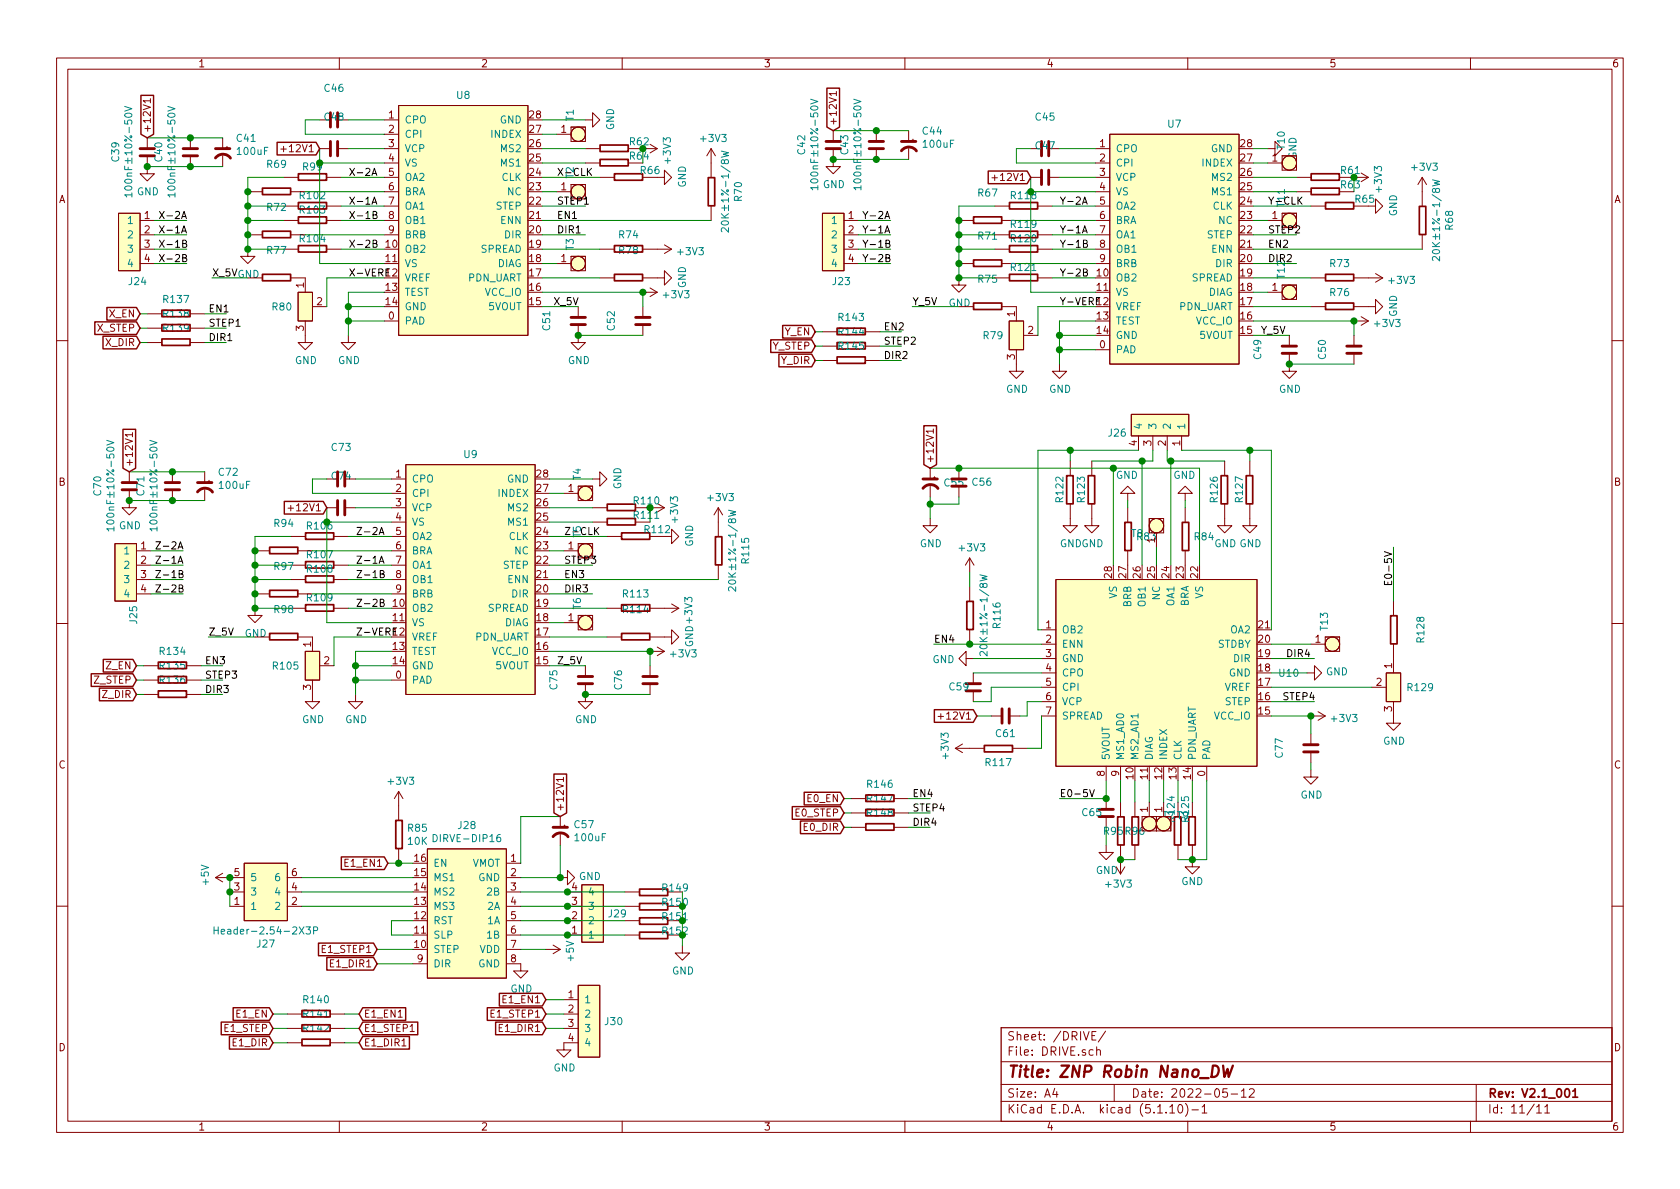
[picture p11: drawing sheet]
<svg xmlns="http://www.w3.org/2000/svg" width="297mm" height="210mm" viewBox="0 0 297 210" stroke-linecap="round" stroke-linejoin="round" font-family="sans-serif">
<defs><g id="words">
<text font-size="2.8" fill="#840000" x="178" y="190.5">Title: ZNP Robin Nano_DW</text>
<g font-size="2.1" fill="#840000">
<text x="178" y="184">Sheet: /DRIVE/</text>
<text x="178" y="186.7">File: DRIVE.sch</text>
<text x="178" y="196.9">KiCad E.D.A. kicad (5.1.10)-1</text>
<text x="178" y="194.1">Size: A4</text>
<text x="200" y="194.1">Date: 2022-05-12</text>
<text x="263" y="194.1">Rev: V2.1_001</text>
<text x="263" y="196.9">Id: 11/11</text>
</g>
<g font-size="1.8" fill="#840000">
<text x="35" y="11.9">1</text>
<text x="85" y="11.9">2</text>
<text x="135" y="11.9">3</text>
<text x="185" y="11.9">4</text>
<text x="235" y="11.9">5</text>
<text x="285" y="11.9">6</text>
<text x="26.7" y="23.6" transform="rotate(-90 26.7 23.6)">+12V1</text>
<text x="68.7" y="20.9">1</text>
<text x="68.7" y="23.5">2</text>
<text x="93.6" y="23.5">27</text>
<text x="93.6" y="20.9">28</text>
<text x="99.2" y="23.5">1</text>
<text x="148" y="22.3" transform="rotate(-90 148 22.3)">+12V1</text>
<text x="50.6" y="26.9">+12V1</text>
<text x="68.7" y="26">3</text>
<text x="68.7" y="28.6">4</text>
<text x="93.6" y="28.6">25</text>
<text x="93.6" y="26">26</text>
<text x="194.5" y="26">1</text>
<text x="194.5" y="28.6">2</text>
<text x="219.4" y="28.6">27</text>
<text x="219.4" y="26">28</text>
<text x="224.9" y="28.6">1</text>
<text x="10.4" y="35.9">A</text>
<text x="68.7" y="31.1">5</text>
<text x="68.7" y="33.6">6</text>
<text x="93.6" y="33.6">23</text>
<text x="93.6" y="31.1">24</text>
<text x="99.2" y="33.6">1</text>
<text x="176.3" y="32">+12V1</text>
<text x="194.5" y="31.1">3</text>
<text x="194.5" y="33.6">4</text>
<text x="219.4" y="33.6">25</text>
<text x="219.4" y="31.1">26</text>
<text x="285.4" y="35.9">A</text>
<text x="25.6" y="38.7">1</text>
<text x="25.6" y="41.3">2</text>
<text x="68.7" y="36.2">7</text>
<text x="68.7" y="38.7">8</text>
<text x="68.7" y="41.3">9</text>
<text x="93.6" y="41.3">20</text>
<text x="93.6" y="38.7">21</text>
<text x="93.6" y="36.2">22</text>
<text x="150" y="38.7">1</text>
<text x="150" y="41.3">2</text>
<text x="194.5" y="36.2">5</text>
<text x="194.5" y="38.7">6</text>
<text x="194.5" y="41.3">7</text>
<text x="219.4" y="41.3">22</text>
<text x="219.4" y="38.7">23</text>
<text x="219.4" y="36.2">24</text>
<text x="224.9" y="38.7">1</text>
<text x="25.6" y="43.8">3</text>
<text x="25.6" y="46.3">4</text>
<text x="68.2" y="43.8">10</text>
<text x="68.2" y="46.3">11</text>
<text x="93.6" y="46.3">18</text>
<text x="93.6" y="43.8">19</text>
<text x="99.2" y="46.3">1</text>
<text x="150" y="43.8">3</text>
<text x="150" y="46.3">4</text>
<text x="194.5" y="43.8">8</text>
<text x="194.5" y="46.3">9</text>
<text x="219.4" y="46.3">20</text>
<text x="219.4" y="43.8">21</text>
<text x="53.7" y="50.9" transform="rotate(-90 53.7 50.9)">1</text>
<text x="56" y="54">2</text>
<text x="68.2" y="51.4">13</text>
<text x="68.2" y="54">14</text>
<text x="93.6" y="54">15</text>
<text x="93.6" y="51.4">16</text>
<text x="93.6" y="48.9">17</text>
<text x="194" y="48.9">10</text>
<text x="194" y="51.4">11</text>
<text x="219.4" y="54">17</text>
<text x="219.4" y="51.4">18</text>
<text x="219.4" y="48.9">19</text>
<text x="224.9" y="51.4">1</text>
<text x="17.2" y="58.7">X_STEP</text>
<text x="19.4" y="56.1">X_EN</text>
<text x="53.7" y="58.5" transform="rotate(-90 53.7 58.5)">3</text>
<text x="68.7" y="56.5">0</text>
<text x="138.7" y="59.3">Y_EN</text>
<text x="167.7" y="54.2">GND</text>
<text x="179.5" y="56" transform="rotate(-90 179.5 56)">1</text>
<text x="181.8" y="59">2</text>
<text x="194" y="56.5">13</text>
<text x="194" y="59">14</text>
<text x="219.4" y="59">15</text>
<text x="219.4" y="56.5">16</text>
<text x="18.8" y="61.2">X_DIR</text>
<text x="136.6" y="61.8">Y_STEP</text>
<text x="138.2" y="64.4">Y_DIR</text>
<text x="179.5" y="63.6" transform="rotate(-90 179.5 63.6)">3</text>
<text x="194.5" y="61.6">0</text>
<text x="23.5" y="82.6" transform="rotate(-90 23.5 82.6)">+12V1</text>
<text x="165.1" y="82" transform="rotate(-90 165.1 82)">+12V1</text>
<text x="201" y="78.8" transform="rotate(-90 201 78.8)">4</text>
<text x="203.6" y="78.8" transform="rotate(-90 203.6 78.8)">3</text>
<text x="206.1" y="78.8" transform="rotate(-90 206.1 78.8)">2</text>
<text x="208.7" y="78.8" transform="rotate(-90 208.7 78.8)">1</text>
<text x="10.4" y="85.9">B</text>
<text x="70" y="84.4">1</text>
<text x="70" y="87">2</text>
<text x="70" y="89.5">3</text>
<text x="94.9" y="89.5">26</text>
<text x="94.9" y="87">27</text>
<text x="94.9" y="84.4">28</text>
<text x="100.5" y="87">1</text>
<text x="167" y="86">C55</text>
<text x="285.4" y="85.9">B</text>
<text x="51.8" y="90.4">+12V1</text>
<text x="70" y="92.1">4</text>
<text x="70" y="94.6">5</text>
<text x="94.9" y="94.6">24</text>
<text x="94.9" y="92.1">25</text>
<text x="204.2" y="96" transform="rotate(-90 204.2 96)">1</text>
<text x="24.9" y="97.1">1</text>
<text x="24.9" y="99.7">2</text>
<text x="70" y="97.1">6</text>
<text x="70" y="99.7">7</text>
<text x="94.9" y="99.7">22</text>
<text x="94.9" y="97.1">23</text>
<text x="100.5" y="97.1">1</text>
<text x="24.9" y="102.2">3</text>
<text x="24.9" y="104.8">4</text>
<text x="69.5" y="107.3">10</text>
<text x="70" y="102.2">8</text>
<text x="70" y="104.8">9</text>
<text x="94.9" y="107.3">19</text>
<text x="94.9" y="104.8">20</text>
<text x="94.9" y="102.2">21</text>
<text x="196.6" y="102.2" transform="rotate(-90 196.6 102.2)">28</text>
<text x="199.1" y="102.2" transform="rotate(-90 199.1 102.2)">27</text>
<text x="201.7" y="102.2" transform="rotate(-90 201.7 102.2)">26</text>
<text x="204.2" y="102.2" transform="rotate(-90 204.2 102.2)">25</text>
<text x="206.8" y="102.2" transform="rotate(-90 206.8 102.2)">24</text>
<text x="209.3" y="102.2" transform="rotate(-90 209.3 102.2)">23</text>
<text x="211.8" y="102.2" transform="rotate(-90 211.8 102.2)">22</text>
<text x="43.3" y="112.6">GND</text>
<text x="69.5" y="109.8">11</text>
<text x="94.9" y="112.4">17</text>
<text x="94.9" y="109.8">18</text>
<text x="100.5" y="109.8">1</text>
<text x="184.9" y="111.1">1</text>
<text x="184.9" y="113.7">2</text>
<text x="222.6" y="113.7">20</text>
<text x="222.6" y="111.1">21</text>
<text x="232.6" y="113.7">1</text>
<text x="18.8" y="118.4">Z_EN</text>
<text x="55" y="114.4" transform="rotate(-90 55 114.4)">1</text>
<text x="57.3" y="117.5">2</text>
<text x="69.5" y="114.9">13</text>
<text x="69.5" y="117.5">14</text>
<text x="94.9" y="117.5">15</text>
<text x="94.9" y="114.9">16</text>
<text x="184.9" y="116.2">3</text>
<text x="184.9" y="118.7">4</text>
<text x="222.6" y="118.7">18</text>
<text x="222.6" y="116.2">19</text>
<text x="246.1" y="118.2" transform="rotate(-90 246.1 118.2)">1</text>
<text x="16.7" y="120.9">Z_STEP</text>
<text x="18.2" y="123.4">Z_DIR</text>
<text x="55" y="122" transform="rotate(-90 55 122)">3</text>
<text x="70" y="120">0</text>
<text x="184.9" y="121.3">5</text>
<text x="184.9" y="123.8">6</text>
<text x="222.6" y="123.8">16</text>
<text x="222.6" y="121.3">17</text>
<text x="243.4" y="121.3">2</text>
<text x="246.1" y="125.8" transform="rotate(-90 246.1 125.8)">3</text>
<text x="166.8" y="127.2">+12V1</text>
<text x="184.9" y="126.4">7</text>
<text x="222.6" y="126.4">15</text>
<text x="10.4" y="135.9">C</text>
<text x="195.3" y="137.3" transform="rotate(-90 195.3 137.3)">8</text>
<text x="197.9" y="137.3" transform="rotate(-90 197.9 137.3)">9</text>
<text x="200.4" y="137.7" transform="rotate(-90 200.4 137.7)">10</text>
<text x="202.9" y="137.7" transform="rotate(-90 202.9 137.7)">11</text>
<text x="205.5" y="137.7" transform="rotate(-90 205.5 137.7)">12</text>
<text x="208" y="137.7" transform="rotate(-90 208 137.7)">13</text>
<text x="210.6" y="137.7" transform="rotate(-90 210.6 137.7)">14</text>
<text x="213.1" y="137.3" transform="rotate(-90 213.1 137.3)">0</text>
<text x="285.4" y="135.9">C</text>
<text x="99.7" y="143.6" transform="rotate(-90 99.7 143.6)">+12V1</text>
<text x="142.8" y="141.9">E0_EN</text>
<text x="202.9" y="143.6" transform="rotate(-90 202.9 143.6)">1</text>
<text x="205.5" y="143.6" transform="rotate(-90 205.5 143.6)">1</text>
<text x="140.7" y="144.4">E0_STEP</text>
<text x="142.2" y="146.9">E0_DIR</text>
<text x="41.4" y="154.9">5</text>
<text x="51.6" y="154.9">6</text>
<text x="61.2" y="153.3">E1_EN1</text>
<text x="73.3" y="154.9">15</text>
<text x="73.3" y="152.4">16</text>
<text x="90.3" y="152.4">1</text>
<text x="90.3" y="154.9">2</text>
<text x="193.8" y="154.6">GND</text>
<text x="41.4" y="160">1</text>
<text x="41.4" y="157.5">3</text>
<text x="51.6" y="160">2</text>
<text x="51.6" y="157.5">4</text>
<text x="73.3" y="160">13</text>
<text x="73.3" y="157.5">14</text>
<text x="90.3" y="157.5">3</text>
<text x="90.3" y="160">4</text>
<text x="101.1" y="160">3</text>
<text x="101.1" y="157.5">4</text>
<text x="73.3" y="167.6">10</text>
<text x="73.3" y="165.1">11</text>
<text x="73.3" y="162.6">12</text>
<text x="90.3" y="162.6">5</text>
<text x="90.3" y="165.1">6</text>
<text x="90.3" y="167.6">7</text>
<text x="101.1" y="165.1">1</text>
<text x="101.1" y="162.6">2</text>
<text x="57.2" y="168.5">E1_STEP1</text>
<text x="58.7" y="171.1">E1_DIR1</text>
<text x="73.8" y="170.2">9</text>
<text x="90.3" y="170.2">8</text>
<text x="41.9" y="180">E1_EN</text>
<text x="64.3" y="180">E1_EN1</text>
<text x="87" y="180">E1_STEP1</text>
<text x="89.2" y="177.4">E1_EN1</text>
<text x="100.5" y="176.5">1</text>
<text x="100.5" y="179.1">2</text>
<text x="10.4" y="185.9">D</text>
<text x="39.7" y="182.5">E1_STEP</text>
<text x="41.3" y="185">E1_DIR</text>
<text x="64.3" y="182.5">E1_STEP1</text>
<text x="64.3" y="185">E1_DIR1</text>
<text x="88.5" y="182.5">E1_DIR1</text>
<text x="100.5" y="181.6">3</text>
<text x="100.5" y="184.1">4</text>
<text x="285.4" y="185.9">D</text>
<text x="35" y="199.9">1</text>
<text x="85" y="199.9">2</text>
<text x="135" y="199.9">3</text>
<text x="185" y="199.9">4</text>
<text x="235" y="199.9">5</text>
<text x="285" y="199.9">6</text>
</g>
<g font-size="1.8" fill="#008484">
<text x="57.4" y="16.3">C46</text>
<text x="80.8" y="17.5">U8</text>
<text x="57.4" y="21.3">C48</text>
<text x="71.5" y="21.8">CPO</text>
<text x="88.4" y="21.8">GND</text>
<text x="101.4" y="21.4" transform="rotate(-90 101.4 21.4)">T1</text>
<text x="108.6" y="23" transform="rotate(-90 108.6 23)">GND</text>
<text x="163.2" y="23.8">C44</text>
<text x="183.2" y="21.3">C45</text>
<text x="206.5" y="22.6">U7</text>
<text x="21.1" y="28.5" transform="rotate(-90 21.1 28.5)">C39</text>
<text x="28.7" y="28.5" transform="rotate(-90 28.7 28.5)">C40</text>
<text x="41.9" y="25.1">C41</text>
<text x="42.1" y="27.4">100uF</text>
<text x="47.3" y="29.7">R69</text>
<text x="71.5" y="24.4">CPI</text>
<text x="71.5" y="26.9">VCP</text>
<text x="71.5" y="29.5">VS</text>
<text x="86.9" y="24.4">INDEX</text>
<text x="88.7" y="29.5">MS1</text>
<text x="88.7" y="26.9">MS2</text>
<text x="111.4" y="28.2">R64</text>
<text x="111.4" y="25.7">R62</text>
<text x="118.6" y="28.7" transform="rotate(-90 118.6 28.7)">+3V3</text>
<text x="124" y="25.1">+3V3</text>
<text x="142.4" y="27.2" transform="rotate(-90 142.4 27.2)">C42</text>
<text x="150" y="27.2" transform="rotate(-90 150 27.2)">C43</text>
<text x="163.4" y="26.1">100uF</text>
<text x="183.2" y="26.4">C47</text>
<text x="197.2" y="26.9">CPO</text>
<text x="197.2" y="29.5">CPI</text>
<text x="212.6" y="29.5">INDEX</text>
<text x="214.1" y="26.9">GND</text>
<text x="227.2" y="26.3" transform="rotate(-90 227.2 26.3)">T10</text>
<text x="229.2" y="28.1" transform="rotate(-90 229.2 28.1)">GND</text>
<text x="23.4" y="33.6" transform="rotate(-90 23.4 33.6)">100nF±10%-50V</text>
<text x="24.2" y="34.5">GND</text>
<text x="31" y="33.6" transform="rotate(-90 31 33.6)">100nF±10%-50V</text>
<text x="53.1" y="35.2">R102</text>
<text x="71.5" y="32">OA2</text>
<text x="71.5" y="34.5">BRA</text>
<text x="88.7" y="32">CLK</text>
<text x="89.8" y="34.5">NC</text>
<text x="113.3" y="30.8">R66</text>
<text x="121.3" y="33.2" transform="rotate(-90 121.3 33.2)">GND</text>
<text x="131.2" y="35.5" transform="rotate(-90 131.2 35.5)">R70</text>
<text x="144.7" y="32.3" transform="rotate(-90 144.7 32.3)">100nF±10%-50V</text>
<text x="145.5" y="33.3">GND</text>
<text x="152.3" y="32.3" transform="rotate(-90 152.3 32.3)">100nF±10%-50V</text>
<text x="173" y="34.8">R67</text>
<text x="197.2" y="32">VCP</text>
<text x="197.2" y="34.5">VS</text>
<text x="214.4" y="34.5">MS1</text>
<text x="214.4" y="32">MS2</text>
<text x="237.1" y="33.3">R63</text>
<text x="237.1" y="30.8">R61</text>
<text x="239.7" y="35.9">R65</text>
<text x="244.3" y="33.8" transform="rotate(-90 244.3 33.8)">+3V3</text>
<text x="249.8" y="30.2">+3V3</text>
<text x="22.8" y="39.6">1</text>
<text x="47.3" y="37.3">R72</text>
<text x="53.1" y="37.8">R103</text>
<text x="71.5" y="37.1">OA1</text>
<text x="71.5" y="39.6">OB1</text>
<text x="87.7" y="37.1">STEP</text>
<text x="88.6" y="39.6">ENN</text>
<text x="128.9" y="39.7" transform="rotate(-90 128.9 39.7)">20K±1%-1/8W</text>
<text x="147.2" y="39.6">1</text>
<text x="178.9" y="40.3">R119</text>
<text x="197.2" y="37.1">OA2</text>
<text x="197.2" y="39.6">BRA</text>
<text x="214.4" y="37.1">CLK</text>
<text x="215.5" y="39.6">NC</text>
<text x="247" y="38.3" transform="rotate(-90 247 38.3)">GND</text>
<text x="256.9" y="40.6" transform="rotate(-90 256.9 40.6)">R68</text>
<text x="22.8" y="42.2">2</text>
<text x="22.8" y="44.7">3</text>
<text x="22.8" y="47.2">4</text>
<text x="47.3" y="44.9">R77</text>
<text x="53.1" y="42.8">R104</text>
<text x="71.5" y="44.7">OB2</text>
<text x="71.5" y="47.2">VS</text>
<text x="71.5" y="42.2">BRB</text>
<text x="85" y="44.7">SPREAD</text>
<text x="87.9" y="47.2">DIAG</text>
<text x="89.3" y="42.2">DIR</text>
<text x="101.4" y="44.2" transform="rotate(-90 101.4 44.2)">T3</text>
<text x="109.5" y="44.9">R78</text>
<text x="109.5" y="42.2">R74</text>
<text x="120" y="45.1">+3V3</text>
<text x="147.2" y="42.2">2</text>
<text x="147.2" y="44.7">3</text>
<text x="147.2" y="47.2">4</text>
<text x="173" y="42.4">R71</text>
<text x="178.9" y="47.9">R121</text>
<text x="178.9" y="42.8">R120</text>
<text x="197.2" y="42.2">OA1</text>
<text x="197.2" y="44.7">OB1</text>
<text x="197.2" y="47.2">BRB</text>
<text x="213.4" y="42.2">STEP</text>
<text x="214.3" y="44.7">ENN</text>
<text x="215" y="47.2">DIR</text>
<text x="235.2" y="47.2">R73</text>
<text x="254.6" y="44.7" transform="rotate(-90 254.6 44.7)">20K±1%-1/8W</text>
<text x="22.8" y="50.4">J24</text>
<text x="29" y="53.6">R137</text>
<text x="71.5" y="49.8">VREF</text>
<text x="71.5" y="52.3">TEST</text>
<text x="82.7" y="49.8">PDN_UART</text>
<text x="85.8" y="52.3">VCC_IO</text>
<text x="117.4" y="52.8">+3V3</text>
<text x="121.3" y="51" transform="rotate(-90 121.3 51)">GND</text>
<text x="147.3" y="50.4">J23</text>
<text x="173" y="50">R75</text>
<text x="197.2" y="49.8">OB2</text>
<text x="197.2" y="52.3">VS</text>
<text x="210.7" y="49.8">SPREAD</text>
<text x="213.6" y="52.3">DIAG</text>
<text x="235.2" y="52.4">R76</text>
<text x="245.7" y="50.2">+3V3</text>
<text x="29" y="58.7">R139</text>
<text x="29" y="56.1">R138</text>
<text x="48.2" y="54.9">R80</text>
<text x="71.5" y="57.4">PAD</text>
<text x="71.5" y="54.9">GND</text>
<text x="86.4" y="54.9">5VOUT</text>
<text x="97.3" y="58.4" transform="rotate(-90 97.3 58.4)">C51</text>
<text x="108.7" y="58.4" transform="rotate(-90 108.7 58.4)">C52</text>
<text x="148.4" y="59.3">R144</text>
<text x="148.4" y="56.8">R143</text>
<text x="173.9" y="60">R79</text>
<text x="197.2" y="54.9">VREF</text>
<text x="197.2" y="57.4">TEST</text>
<text x="197.2" y="59.9">GND</text>
<text x="208.4" y="54.9">PDN_UART</text>
<text x="211.5" y="57.4">VCC_IO</text>
<text x="212.2" y="59.9">5VOUT</text>
<text x="243.2" y="57.8">+3V3</text>
<text x="247" y="56.1" transform="rotate(-90 247 56.1)">GND</text>
<text x="52.1" y="64.4">GND</text>
<text x="59.8" y="64.4">GND</text>
<text x="100.4" y="64.4">GND</text>
<text x="148.4" y="61.8">R145</text>
<text x="197.2" y="62.5">PAD</text>
<text x="223" y="63.4" transform="rotate(-90 223 63.4)">C49</text>
<text x="234.4" y="63.4" transform="rotate(-90 234.4 63.4)">C50</text>
<text x="177.9" y="69.5">GND</text>
<text x="185.5" y="69.5">GND</text>
<text x="226.1" y="69.5">GND</text>
<text x="196.1" y="77.2">J26</text>
<text x="201.9" y="76.1" transform="rotate(-90 201.9 76.1)">4</text>
<text x="204.5" y="76.1" transform="rotate(-90 204.5 76.1)">3</text>
<text x="207" y="76.1" transform="rotate(-90 207 76.1)">2</text>
<text x="209.5" y="76.1" transform="rotate(-90 209.5 76.1)">1</text>
<text x="58.7" y="79.8">C73</text>
<text x="82.1" y="81">U9</text>
<text x="17.9" y="87.6" transform="rotate(-90 17.9 87.6)">C70</text>
<text x="25.5" y="87.6" transform="rotate(-90 25.5 87.6)">C71</text>
<text x="38.7" y="84.1">C72</text>
<text x="38.9" y="86.5">100uF</text>
<text x="58.7" y="84.8">C74</text>
<text x="72.8" y="85.3">CPO</text>
<text x="72.8" y="87.9">CPI</text>
<text x="88.2" y="87.9">INDEX</text>
<text x="89.7" y="85.3">GND</text>
<text x="102.7" y="84.9" transform="rotate(-90 102.7 84.9)">T4</text>
<text x="109.9" y="86.5" transform="rotate(-90 109.9 86.5)">GND</text>
<text x="112.2" y="89.2">R110</text>
<text x="125.3" y="88.6">+3V3</text>
<text x="172" y="85.9">C56</text>
<text x="188" y="88.7" transform="rotate(-90 188 88.7)">R122</text>
<text x="191.8" y="88.7" transform="rotate(-90 191.8 88.7)">R123</text>
<text x="197.3" y="84.7">GND</text>
<text x="207.5" y="84.7">GND</text>
<text x="215.3" y="88.7" transform="rotate(-90 215.3 88.7)">R126</text>
<text x="219.8" y="88.7" transform="rotate(-90 219.8 88.7)">R127</text>
<text x="20.2" y="92.7" transform="rotate(-90 20.2 92.7)">100nF±10%-50V</text>
<text x="21" y="93.6">GND</text>
<text x="27.8" y="92.7" transform="rotate(-90 27.8 92.7)">100nF±10%-50V</text>
<text x="48.5" y="93.2">R94</text>
<text x="72.8" y="90.4">VCP</text>
<text x="72.8" y="93">VS</text>
<text x="72.8" y="95.5">OA2</text>
<text x="90" y="95.5">CLK</text>
<text x="90" y="93">MS1</text>
<text x="90" y="90.4">MS2</text>
<text x="112.2" y="91.7">R111</text>
<text x="114.1" y="94.3">R112</text>
<text x="119.9" y="92.2" transform="rotate(-90 119.9 92.2)">+3V3</text>
<text x="200.1" y="95">T8</text>
<text x="201.1" y="95.5">R83</text>
<text x="211.3" y="95.5">R84</text>
<text x="22.1" y="98">1</text>
<text x="22.1" y="100.6">2</text>
<text x="48.5" y="100.8">R97</text>
<text x="54.4" y="98.7">R107</text>
<text x="54.4" y="101.3">R108</text>
<text x="72.8" y="98">BRA</text>
<text x="72.8" y="100.6">OA1</text>
<text x="89" y="100.6">STEP</text>
<text x="91" y="98">NC</text>
<text x="122.6" y="96.7" transform="rotate(-90 122.6 96.7)">GND</text>
<text x="132.5" y="99.5" transform="rotate(-90 132.5 99.5)">R115</text>
<text x="162.6" y="96.8">GND</text>
<text x="169.7" y="97.5">+3V3</text>
<text x="187.4" y="96.8">GNDGND</text>
<text x="214.7" y="96.8">GND GND</text>
<text x="22.1" y="103.1">3</text>
<text x="22.1" y="105.7">4</text>
<text x="54.4" y="106.3">R109</text>
<text x="72.8" y="103.1">OB1</text>
<text x="72.8" y="105.7">BRB</text>
<text x="89.9" y="103.1">ENN</text>
<text x="90.6" y="105.7">DIR</text>
<text x="102.7" y="107.7" transform="rotate(-90 102.7 107.7)">T6</text>
<text x="110.3" y="105.7">R113</text>
<text x="130.1" y="103.2" transform="rotate(-90 130.1 103.2)">20K±1%-1/8W</text>
<text x="197.5" y="105.9" transform="rotate(-90 197.5 105.9)">VS</text>
<text x="200" y="107.3" transform="rotate(-90 200 107.3)">BRB</text>
<text x="202.6" y="107.1" transform="rotate(-90 202.6 107.1)">OB1</text>
<text x="205.1" y="106.1" transform="rotate(-90 205.1 106.1)">NC</text>
<text x="207.6" y="107.1" transform="rotate(-90 207.6 107.1)">OA1</text>
<text x="210.2" y="107.3" transform="rotate(-90 210.2 107.3)">BRA</text>
<text x="212.7" y="105.9" transform="rotate(-90 212.7 105.9)">VS</text>
<text x="24.3" y="110.2" transform="rotate(-90 24.3 110.2)">J25</text>
<text x="48.5" y="108.4">R98</text>
<text x="72.8" y="108.2">OB2</text>
<text x="72.8" y="110.7">VS</text>
<text x="72.8" y="113.3">VREF</text>
<text x="84" y="113.3">PDN_UART</text>
<text x="86.2" y="108.2">SPREAD</text>
<text x="89.2" y="110.7">DIAG</text>
<text x="110.3" y="108.4">R114</text>
<text x="176.9" y="110.9" transform="rotate(-90 176.9 110.9)">R116</text>
<text x="187.7" y="112">OB2</text>
<text x="217.6" y="112">OA2</text>
<text x="234.8" y="111.4" transform="rotate(-90 234.8 111.4)">T13</text>
<text x="251.8" y="113.5" transform="rotate(-90 251.8 113.5)">R128</text>
<text x="28.4" y="118.4">R135</text>
<text x="28.4" y="115.8">R134</text>
<text x="48.4" y="118.4">R105</text>
<text x="72.8" y="115.8">TEST</text>
<text x="72.8" y="118.4">GND</text>
<text x="87" y="115.8">VCC_IO</text>
<text x="87.7" y="118.4">5VOUT</text>
<text x="118.7" y="116.3">+3V3</text>
<text x="122.6" y="114.5" transform="rotate(-90 122.6 114.5)">GND +3V3</text>
<text x="164.9" y="117.3">GND</text>
<text x="174.6" y="114.6" transform="rotate(-90 174.6 114.6)">20K±1%-1/8W</text>
<text x="187.7" y="114.5">ENN</text>
<text x="187.7" y="117.1">GND</text>
<text x="187.7" y="119.6">CPO</text>
<text x="215.2" y="114.5">STDBY</text>
<text x="217.3" y="119.6">GND</text>
<text x="218.2" y="117.1">DIR</text>
<text x="226.2" y="119.7">U10</text>
<text x="234.4" y="119.4">GND</text>
<text x="28.4" y="120.9">R136</text>
<text x="72.8" y="120.9">PAD</text>
<text x="98.6" y="121.9" transform="rotate(-90 98.6 121.9)">C75</text>
<text x="110" y="121.9" transform="rotate(-90 110 121.9)">C76</text>
<text x="167.9" y="122.1">C59</text>
<text x="187.7" y="122.2">CPI</text>
<text x="187.7" y="124.7">VCP</text>
<text x="216.5" y="122.2">VREF</text>
<text x="216.6" y="124.7">STEP</text>
<text x="249" y="122.2">R129</text>
<text x="53.4" y="127.9">GND</text>
<text x="61" y="127.9">GND</text>
<text x="101.7" y="127.9">GND</text>
<text x="176.1" y="130.3">C61</text>
<text x="187.7" y="127.2">SPREAD</text>
<text x="214.7" y="127.2">VCC_IO</text>
<text x="235.6" y="127.7">+3V3</text>
<text x="244.6" y="131.7">GND</text>
<text x="167.7" y="134" transform="rotate(-90 167.7 134)">+3V3</text>
<text x="174.4" y="135.5">R117</text>
<text x="196.2" y="134.5" transform="rotate(-90 196.2 134.5)">5VOUT</text>
<text x="198.8" y="134.5" transform="rotate(-90 198.8 134.5)">MS1_AD0</text>
<text x="201.3" y="134.5" transform="rotate(-90 201.3 134.5)">MS2_AD1</text>
<text x="203.8" y="134.5" transform="rotate(-90 203.8 134.5)">DIAG</text>
<text x="206.4" y="134.5" transform="rotate(-90 206.4 134.5)">INDEX</text>
<text x="208.9" y="134.5" transform="rotate(-90 208.9 134.5)">CLK</text>
<text x="211.5" y="134.5" transform="rotate(-90 211.5 134.5)">PDN_UART</text>
<text x="214" y="134.5" transform="rotate(-90 214 134.5)">PAD</text>
<text x="226.8" y="133.9" transform="rotate(-90 226.8 133.9)">C77</text>
<text x="68.8" y="138.8">+3V3</text>
<text x="153.5" y="141.9">R147</text>
<text x="153.5" y="139.3">R146</text>
<text x="229.9" y="141.2">GND</text>
<text x="72.2" y="147.1">R85</text>
<text x="72.2" y="149.4">10K</text>
<text x="77.1" y="148.9">DIRVE-DIP16</text>
<text x="81.1" y="146.6">J28</text>
<text x="101.6" y="146.5">C57</text>
<text x="101.8" y="148.8">100uF</text>
<text x="153.5" y="144.4">R148</text>
<text x="191.4" y="144.3">C65</text>
<text x="195.2" y="147.6">R95</text>
<text x="199" y="147.6">R96</text>
<text x="205.6" y="144.9">T7</text>
<text x="207.7" y="145.2" transform="rotate(-90 207.7 145.2)">R124</text>
<text x="208.1" y="144.9">T9</text>
<text x="210.2" y="145.2" transform="rotate(-90 210.2 145.2)">R125</text>
<text x="44.2" y="155.8">5</text>
<text x="48.8" y="155.8">6</text>
<text x="76.6" y="155.8">MS1</text>
<text x="76.6" y="153.3">EN</text>
<text x="83.4" y="153.3">VMOT</text>
<text x="84.6" y="155.8">GND</text>
<text x="102.4" y="155.6">GND</text>
<text x="36.9" y="156.4" transform="rotate(-90 36.9 156.4)">+5V</text>
<text x="44.2" y="160.9">1</text>
<text x="44.2" y="158.4">3</text>
<text x="48.8" y="160.9">2</text>
<text x="48.8" y="158.4">4</text>
<text x="76.6" y="160.9">MS3</text>
<text x="76.6" y="158.4">MS2</text>
<text x="86.3" y="158.4">2B</text>
<text x="86.3" y="160.9">2A</text>
<text x="103.9" y="160.9">3</text>
<text x="103.9" y="158.4">4</text>
<text x="117.2" y="157.7">R149</text>
<text x="195.7" y="157">+3V3</text>
<text x="208.9" y="156.5">GND</text>
<text x="39.5" y="165.2">Header-2.54-2X3P</text>
<text x="45.5" y="167.6">J27</text>
<text x="76.6" y="166">SLP</text>
<text x="76.6" y="163.4">RST</text>
<text x="86.3" y="163.4">1A</text>
<text x="86.3" y="166">1B</text>
<text x="103.9" y="166">1</text>
<text x="103.9" y="163.4">2</text>
<text x="107.7" y="162.2">J29</text>
<text x="76.6" y="168.5">STEP</text>
<text x="76.6" y="171.1">DIR</text>
<text x="84.6" y="171.1">GND</text>
<text x="84.8" y="168.5">VDD</text>
<text x="101.5" y="169.9" transform="rotate(-90 101.5 169.9)">+5V</text>
<text x="118.8" y="172.3">GND</text>
<text x="53.8" y="180">R141</text>
<text x="53.8" y="177.4">R140</text>
<text x="90.2" y="175.5">GND</text>
<text x="103.3" y="177.4">1</text>
<text x="103.3" y="180">2</text>
<text x="53.8" y="182.5">R142</text>
<text x="103.3" y="182.5">3</text>
<text x="103.3" y="185">4</text>
<text x="107" y="181.3">J30</text>
<text x="97.9" y="189.5">GND</text>
</g>
<g font-size="1.8" fill="#008400">
<text x="53.6" y="30.1">R99</text>
<text x="178.9" y="35.2">R118</text>
<text x="54.4" y="93.6">R106</text>
<text x="117.2" y="160.2">R150</text>
<text x="117.2" y="165.3">R152</text>
<text x="117.2" y="162.7">R151</text>
</g>
<g font-size="1.8">
<text x="61.6" y="31.1">X-2A</text>
<text x="98.4" y="31.1">X-CLK</text>
<text x="101.4" y="31.5" transform="rotate(-90 101.4 31.5)">T2</text>
<text x="27.9" y="41.3">X-1A</text>
<text x="27.9" y="38.7">X-2A</text>
<text x="61.6" y="36.2">X-1A</text>
<text x="61.6" y="38.7">X-1B</text>
<text x="98.4" y="41.3">DIR1</text>
<text x="98.4" y="38.7">EN1</text>
<text x="98.4" y="36.2">STEP1</text>
<text x="152.4" y="41.3">Y-1A</text>
<text x="152.4" y="38.7">Y-2A</text>
<text x="187.3" y="41.3">Y-1A</text>
<text x="187.3" y="36.2">Y-2A</text>
<text x="224.2" y="36.2">Y-CLK</text>
<text x="224.2" y="41.3">STEP2</text>
<text x="227.2" y="36.5" transform="rotate(-90 227.2 36.5)">T11</text>
<text x="27.9" y="46.3">X-2B</text>
<text x="27.9" y="43.8">X-1B</text>
<text x="61.6" y="43.8">X-2B</text>
<text x="152.4" y="46.3">Y-2B</text>
<text x="152.4" y="43.8">Y-1B</text>
<text x="187.3" y="43.8">Y-1B</text>
<text x="224.2" y="43.8">EN2</text>
<text x="224.2" y="46.3">DIR2</text>
<text x="37.5" y="48.9">X_5VGND</text>
<text x="61.6" y="48.9">X-VERF12</text>
<text x="97.8" y="54">X_5V</text>
<text x="161.3" y="54">Y_5V</text>
<text x="187.3" y="48.9">Y-2B</text>
<text x="187.3" y="54">Y-VERF12</text>
<text x="227.2" y="49.2" transform="rotate(-90 227.2 49.2)">T12</text>
<text x="36.8" y="57.8">STEP1</text>
<text x="36.8" y="55.2">EN1</text>
<text x="156.2" y="58.4">EN2</text>
<text x="222.9" y="59">Y_5V</text>
<text x="36.8" y="60.3">DIR1</text>
<text x="156.2" y="63.5">DIR2</text>
<text x="156.2" y="61">STEP2</text>
<text x="62.9" y="94.6">Z-2A</text>
<text x="99.7" y="94.6">Z-CLK</text>
<text x="102.7" y="95" transform="rotate(-90 102.7 95)">T5</text>
<text x="27.3" y="99.7">Z-1A</text>
<text x="27.3" y="97.1">Z-2A</text>
<text x="62.9" y="99.7">Z-1A</text>
<text x="99.7" y="99.7">STEP3</text>
<text x="27.3" y="104.8">Z-2B</text>
<text x="27.3" y="102.2">Z-1B</text>
<text x="62.9" y="107.3">Z-2B</text>
<text x="62.9" y="102.2">Z-1B</text>
<text x="99.7" y="104.8">DIR3</text>
<text x="99.7" y="102.2">EN3</text>
<text x="246.1" y="103.8" transform="rotate(-90 246.1 103.8)">E0-5V</text>
<text x="36.8" y="112.4">Z_5V</text>
<text x="62.9" y="112.4">Z-VERF12</text>
<text x="165.1" y="113.7">EN4</text>
<text x="36.2" y="117.5">EN3</text>
<text x="98.4" y="117.5">Z_5V</text>
<text x="227.3" y="116.2">DIR4</text>
<text x="36.2" y="122.5">DIR3</text>
<text x="36.2" y="120">STEP3</text>
<text x="226.7" y="123.8">STEP4</text>
<text x="161.3" y="141">EN4</text>
<text x="161.3" y="143.5">STEP4</text>
<text x="187.3" y="141">E0-5V</text>
<text x="161.3" y="146">DIR4</text>
</g>
<g font-size=".7" fill="#840000">
<text x="39.9" y="26.3">+</text>
<text x="161.2" y="25">+</text>
<text x="36.8" y="85.4">+</text>
<text x="165" y="84.7">+</text>
<text x="99.6" y="146.3">+</text>
</g>
</g></defs>
<g fill="none" stroke="#840000" stroke-width=".18">
<path d="M10 10.3h277v189.9h-277zM12 12.2h273v186.1h-273zM26.6 17.8h-1.3l.4 .4M26.6 17.4v.8M60 10.3v1.9M70.5 18.7h22.8v40.6h-22.8zM110 10.3v1.9M147.9 16.6h-1.3l.4 .3M147.9 16.2v.7M160 10.3v1.9M210 10.3v1.9M260 10.3v1.9"/>
<path d="M21 37.7h3.8v10.2h-3.8zM24.8 39h2.5M26 27.6v3.1h1.3l-1.3 1.3-1.2-1.3h1.2M26 24.4v1.9M33.7 24.4v1.9M33.7 27.6v1.9M39.4 24.4v1.9M39.4 27.6v1.9M43.8 33.9h2.6M49.7 26.4h.9M50.2 31.4h2.5M50.2 36.4h2.5"/>
<path d="M50.2 39h2.5M51.4 33.9h2.6M56.5 26.3h1.9M56.5 21.2h1.9M57.8 31.4h2.5M57.8 36.4h2.5M57.8 39h2.5M59.7 26.3h1.9M59.7 21.2h1.9M67.9 31.4h2.6M67.9 36.4h2.6M67.9 39h2.6"/>
<path d="M67.9 26.3h2.6M67.9 33.9h2.6M67.9 28.8h2.6M67.9 23.7h2.6M67.9 21.2h2.6M98.4 33.9h2.6M98.4 23.7h2.6M101 32.6h2.5zM101 32.6v2.6zM101 22.5h2.5zM101 22.5v2.5zM101 25h2.5z"/>
<path d="M103.5 32.6v2.6zM103.5 22.5v2.5zM103.5 21.2h1.3v-1.3l1.2 1.3-1.2 1.3v-1.3M103.5 26.3h2.5M103.5 28.8h2.5M106 31.4h2.6M113.7 26.3h2.5M114.9 25.5l1.3 .8M116.2 31.4h1.3v-1.3l1.2 1.3-1.2 1.2v-1.2M116.2 26.3l-1.3 .7M125.7 26.3v5.1M125.7 36.4v2.6"/>
<path d="M125.7 26.3l-.7 1.3M125.7 26.3l.8 1.3M145.4 37.7h3.8v10.2h-3.8zM147.3 26.3v3.2h1.3l-1.3 1.2-1.3-1.2h1.3M147.3 23.1v1.9M149.2 39h2.6M154.9 23.1v1.9M154.9 26.3v1.9M160.7 23.1v1.9M160.7 26.3v1.9M169.5 39h2.6M175.4 31.4h1"/>
<path d="M175.9 36.4h2.5M177.2 39h2.5M182.2 31.4h1.9M182.2 26.3h1.9M183.5 36.4h2.6M185.4 31.4h1.9M185.4 26.3h1.9M193.7 31.4h2.5M193.7 36.4h2.5M193.7 39h2.5M193.7 26.3h2.5M193.7 33.9h2.5"/>
<path d="M193.7 28.8h2.5M196.2 23.7h22.9v40.7h-22.9zM224.2 26.3h1.2v-1.3l1.3 1.3-1.3 1.3v-1.3M224.2 39h2.5M224.2 28.8h2.5M226.7 27.6h2.5zM226.7 27.6v2.5zM226.7 30.1h2.5zM226.7 37.7h2.5zM226.7 37.7v2.6zM229.2 27.6v2.5zM229.2 37.7v2.6z"/>
<path d="M229.2 31.4h2.6M229.2 33.9h2.6M231.8 36.4h2.5M239.4 31.4h2.5M240.7 30.6l1.2 .8M241.9 36.4h1.3v-1.2l1.3 1.2-1.3 1.3v-1.3M241.9 31.4l-1.2 .7M251.5 31.4v5M251.5 31.4l-.8 1.2M251.5 31.4l.7 1.2M24.8 44.1h2.5M24.8 46.6h2.5"/>
<path d="M24.8 41.5h2.5M26 58h2.6M26 55.5h2.6M33.7 58h2.5M33.7 55.5h2.5M43.8 44.1v1.2h1.3l-1.3 1.3-1.3-1.3h1.3M43.8 41.5h2.6M50.2 44.1h2.5M51.4 49.1h2.6v2.6M51.4 41.5h2.6M52.7 51.7h2.5v5.1h-2.5zM54 56.8v3.8h1.2l-1.2 1.2-1.3-1.2h1.3"/>
<path d="M55.2 54.2h2.6M57.8 44.1h2.5M61.6 59.3v1.3h1.3l-1.3 1.2-1.3-1.2h1.3M67.9 41.5h2.6M67.9 56.8h2.6M98.4 46.6h2.6M101 45.3h2.5zM101 45.3v2.6zM101 47.9h2.5zM102.2 57.4v3.2h1.3l-1.3 1.2-1.2-1.2h1.2M102.2 54.2v1.9M103.5 45.3v2.6z"/>
<path d="M106 49.1h2.6M106 44.1h2.6M113.7 49.1h3.8v-1.2l1.2 1.2-1.2 1.3v-1.3M113.7 44.1h5M113.7 51.7h2.5M113.7 54.2v1.9M113.7 57.4v1.9M114.9 50.9l1.3 .8M116.2 51.7l-1.3 .7M117.5 43.3l1.2 .8M118.7 44.1l-1.2 .7M145.4 58.7h2.6"/>
<path d="M149.2 44.1h2.6M149.2 46.6h2.6M149.2 41.5h2.6M153 58.7h2.6M169.5 49.1v1.3h1.3l-1.3 1.3-1.2-1.3h1.2M169.5 46.6h2.6M175.9 49.1h2.5M175.9 44.1h2.5M175.9 41.5h2.5M177.2 46.6h2.5M177.2 54.2h2.5v2.6M178.4 56.8h2.6v5h-2.6z"/>
<path d="M181 59.3h2.5M183.5 49.1h2.6M183.5 44.1h2.6M183.5 41.5h2.6M193.7 44.1h2.5M193.7 46.6h2.5M193.7 41.5h2.5M224.2 51.7h2.5M226.7 50.4h2.5zM226.7 50.4v2.6zM226.7 53h2.5zM228 59.3v1.9"/>
<path d="M229.2 50.4v2.6zM231.8 49.1h2.5M231.8 54.2h2.5M239.4 54.2h3.8v-1.2l1.3 1.2-1.3 1.3v-1.3M239.4 49.1h5.1M239.4 59.3v1.9M239.4 56.8h2.5M240.7 56l1.2 .8M241.9 56.8l-1.2 .7M243.2 48.4l1.3 .7M244.5 49.1l-1.3 .8M251.5 41.5v2.6"/>
<path d="M10 60.2h2M23.4 76.9h-1.3l.4 .3M23.4 76.5v.7M26 60.6h2.6M33.7 60.6h2.5M145.4 61.2h2.6M145.4 63.7h2.6M153 61.2h2.6M153 63.7h2.6M165 76.2h-1.2l.3 .4M165 75.9v.7M179.7 61.8v3.9h1.3l-1.3 1.2-1.3-1.2h1.3"/>
<path d="M187.3 64.4v1.3h1.3l-1.3 1.2-1.2-1.2h1.2M193.7 61.8h2.5M200 73.3h10.2v3.8h-10.2zM201.3 77.1v2.5M203.8 77.1v2.5M206.4 77.1v2.5M208.9 77.1v2.5M228 62.5v3.2h1.2l-1.2 1.2-1.3-1.2h1.3M239.4 62.5v1.9M285 60.2h2M20.3 96.1h3.8v10.2h-3.8zM22.9 86.6v3.2h1.2l-1.2 1.3-1.3-1.3h1.3"/>
<path d="M22.9 83.4v1.9M24.1 99.9h2.6M24.1 97.4h2.6M30.5 83.4v1.9M30.5 86.6v1.9M36.2 83.4v1.9M36.2 86.6v1.9M45.1 97.4h2.5M50.9 89.9h1M51.4 99.9h2.6M51.4 94.9h2.6M52.7 97.4h2.5"/>
<path d="M57.8 89.8h1.9M57.8 84.7h1.9M59.1 99.9h2.5M59.1 94.9h2.5M61 89.8h1.9M61 84.7h1.9M69.2 99.9h2.6M69.2 94.9h2.6M69.2 97.4h2.6M69.2 89.8h2.6M69.2 84.7h2.6M69.2 87.2h2.6"/>
<path d="M69.2 92.3h2.6M71.8 82.2h22.8v40.6h-22.8zM99.7 97.4h2.5M99.7 87.2h2.5M102.2 86h2.6zM102.2 86v2.5zM102.2 88.5h2.6zM102.2 96.1h2.6zM102.2 96.1v2.6zM104.8 86v2.5zM104.8 96.1v2.6zM104.8 84.7h1.2v-1.3l1.3 1.3-1.3 1.3v-1.3"/>
<path d="M104.8 89.8h2.5M104.8 92.3h2.5M107.3 94.9h2.6M114.9 89.8h2.6M116.2 89l1.3 .8M117.5 94.9h1.2v-1.3l1.3 1.3-1.3 1.2v-1.2M117.5 89.8l-1.3 .7M127 89.8l-.8 1.3M127 89.8v5.1M127 99.9v2.6M127 89.8l.8 1.3M164.5 91.7v1.3h1.2l-1.2 1.2-1.3-1.2h1.3"/>
<path d="M164.5 82.8v1.9M164.5 86v1.9M169.5 82.8v1.9M169.5 86v1.9M171.4 98.7v2.5M171.4 98.7l-.7 1.2M171.4 98.7l.8 1.2M189.2 89.1v3.9h1.3l-1.3 1.2-1.2-1.2h1.2M189.2 81.5v2.6M193 89.1v3.9h1.3l-1.3 1.2-1.2-1.2h1.2M193 81.5v2.6M199.4 87.2h1.3l-1.3-1.2-1.3 1.2h1.3v1.3"/>
<path d="M199.4 89.8v2.5M199.4 97.4v2.5M203.2 91.7v2.5zM203.2 94.2h2.5zM203.2 91.7h2.5zM204.5 94.2v2.6M205.7 91.7v2.5zM209.5 87.2h1.3l-1.3-1.2-1.2 1.2h1.2v1.3M209.5 89.8v2.5M209.5 97.4v2.5M216.5 89.1v3.9h1.3l-1.3 1.2-1.2-1.2h1.2M216.5 81.5v2.6"/>
<path d="M221 89.1v3.9h1.2l-1.2 1.2-1.3-1.2h1.3M221 81.5v2.6M10 110.3h2M24.1 102.5h2.6M24.1 105h2.6M25.4 117.7h2.5M33 117.7h2.6M45.1 107.6v1.2h1.3l-1.3 1.3-1.3-1.3h1.3M45.1 105h2.5M51.4 107.6h2.6M51.4 102.5h2.6M52.7 112.6h2.5v2.6"/>
<path d="M52.7 105h2.5M54 115.2h2.5v5.1h-2.5zM56.5 117.7h2.6M59.1 107.6h2.5M59.1 102.5h2.5M69.2 102.5h2.6M69.2 105h2.6M99.7 110.1h2.5M102.2 108.8h2.6zM102.2 108.8v2.6zM102.2 111.4h2.6zM103.5 117.7v1.9"/>
<path d="M104.8 108.8v2.6zM107.3 107.6h2.6M107.3 112.6h2.6M114.9 112.6h3.8v-1.2l1.3 1.2-1.3 1.3v-1.3M114.9 107.6h5.1M114.9 115.2h2.6M114.9 117.7v1.9M116.2 114.4l1.3 .8M117.5 115.2l-1.3 .7M118.7 106.8l1.3 .8M120 107.6l-1.3 .7M170.8 116.5v-1.3l-1.3 1.3 1.3 1.2v-1.2h1.3"/>
<path d="M171.4 103.8v2.5M171.4 111.4v2.5M172.1 119v1.9M184.1 111.4h2.6M184.1 113.9h2.6M184.1 116.5h2.6M184.1 119h2.6M186.7 102.5h35.5v33h-35.5zM231.1 119h1.3v-1.3l1.3 1.3-1.3 1.3v-1.3M231.8 113.9h2.5M234.3 112.6h2.6zM234.3 112.6v2.6z"/>
<path d="M234.3 115.2h2.6zM236.9 112.6v2.6zM245.1 119h2.5v5.1h-2.5zM246.4 106.3v2.5M246.4 113.9v5.1M285 110.3h2M25.4 120.3h2.5M25.4 122.8h2.5M33 120.3h2.6M33 122.8h2.6M55.2 120.3v3.8h1.3l-1.3 1.2-1.2-1.2h1.2M62.9 122.8v1.3h1.2l-1.2 1.2-1.3-1.2h1.3"/>
<path d="M69.2 120.3h2.6M70.5 139.9l-.8 1.3M70.5 139.9v5.1M70.5 139.9l.7 1.3M99.6 137.8h-1.3l.4 .4M99.6 137.5v.7M103.5 120.9v3.2h1.3l-1.3 1.2-1.3-1.2h1.3M114.9 120.9v1.9M165.9 126.7h.9M168.9 132.3l1.3 .8M168.9 132.3h5.1M170.2 131.6l-1.3 .7"/>
<path d="M172.1 122.2v1.9M175.3 126.6h1.9M178.4 126.6h1.9M179.1 132.3h2.5M184.1 121.5h2.6M184.1 126.6h2.6M184.1 124.1h2.6M195.6 135.5v2.5M198.1 135.5v2.5M213.4 135.5v2.5M231.8 136.1v1.3h1.2l-1.2 1.3-1.3-1.3h1.3M231.8 129.8v1.9"/>
<path d="M231.8 133v1.9M231.8 126.6h2.5M233 125.9l1.3 .7M234.3 126.6l-1.3 .8M242.6 121.5h2.5M246.4 124.1v3.8h1.2l-1.2 1.3-1.3-1.3h1.3M38.1 155.2l1.3 .8M38.1 155.2h5.1M39.4 154.4l-1.3 .8M40.6 157.7h2.6M43.2 152.6h7.6v10.2h-7.6zM50.8 155.2h2.5"/>
<path d="M50.8 157.7h2.5M70.5 150.1v2.5M75.6 150.1h13.9v22.9h-13.9zM89.5 155.2h2.6M89.5 157.7h2.6M89.5 152.6h2.6M99.1 155.2h1.2v-1.3l1.3 1.3-1.3 1.3v-1.3M99.1 144.4v1.9M99.1 147.6v1.9M100.3 157.7h2.6M102.9 156.5h3.8v10.1h-3.8zM110.5 157.7h2.5"/>
<path d="M150.5 146.3h2.5M150.5 143.8h2.5M150.5 141.2h2.5M158.1 146.3h2.6M158.1 143.8h2.6M158.1 141.2h2.6M195.6 149.5v1.2h1.2l-1.2 1.3-1.3-1.3h1.3M195.6 141.2v1.9M195.6 144.4v1.9M198.1 141.9v2.5M198.1 149.5v5.1l.8-1.3M200.7 141.9v2.5"/>
<path d="M200.7 149.5v2.5M201.9 144.4h2.6zM201.9 144.4v2.5zM201.9 146.9h2.6zM203.2 141.9v2.5M204.5 144.4v2.5zM204.5 144.4h2.5zM204.5 146.9h2.5zM205.7 141.9v2.5M207 144.4v2.5zM208.3 149.5v2.5M210.8 149.5v3.8h1.3l-1.3 1.3-1.3-1.3h1.3"/>
<path d="M10 160.2h2M40.6 160.3h2.6M50.8 179.3h2.5M50.8 160.3h2.5M58.4 179.3h2.6M73 170.4h2.6M89.5 170.4h2.6v1.3h1.2l-1.2 1.3-1.3-1.3h1.3M89.5 167.9h2.6M89.5 160.3h2.6M89.5 162.8h2.6M89.5 165.3h2.6M96.5 167.9h2.6"/>
<path d="M97.8 167.1l1.3 .8M99.1 167.9l-1.3 .8M99.7 176.8h2.5M99.7 179.3h2.5M100.3 160.3h2.6M100.3 162.8h2.6M100.3 165.3h2.6M102.2 174.2h3.8v12.7h-3.8zM110.5 160.3h2.5M110.5 162.8h2.5M110.5 165.3h2.5M120.6 167.3v1.2h1.3l-1.3 1.3-1.2-1.3h1.2"/>
<path d="M178.4 177.1h.5M179.1 176.4h-.7v1.5M179.2 173.5a.73 .73 0 0 0-.9 .5 .73 .73 0 0 0 .5 .9l.5-.1v-.5h-.3M179.7 177h.6v.9M179.9 173.4v.2M179.9 173.9v1M180.3 177.3l-.4 .1-.3 .2 .3 .3 .4-.1M180.4 173.9h.6M180.6 173.4v1.3l.4 .2M181.5 174.1l.1-.1a.37 .37 0 0 1 .5 .1v.8M181.5 173.4v1.5M181.7 177l-.4-.1-.3 .3 .1 .6h.6"/>
<path d="M182.3 177.4l.7-.1-.1-.3-.4-.1-.2 .2v.7h.6M182.9 173.9v.9l.4 .1 .2-.1M183.5 173.9v1M183.6 177.1l.8-.1v-.4l-.3-.2h-.5v1.5h.6l.2-.1 .1-.4-.1-.2-.3-.1M184.2 174l.4-.1 .3 .3-.1 .6h-.6M184.2 173.4v1.5M185.1 177.1l.2-.2 .5 .2v.7l-.2 .1-.5-.1zM186.5 177.1l.2-.2 .4 .2 .1 .5-.1 .2-.4 .1-.2-.1zM186.7 174.8v.1M186.7 174v.1M187.8 176.4v1.5M188.1 177.1l.6 .8"/>
<path d="M188.6 174.1v-.1a.37 .37 0 0 1 .6 .1v.8M188.6 173.4v1.5M188.7 176.4l-.9 .9M189.7 173.9h.6M189.9 173.4v1.3l.4 .2M190.5 177.8v.1M190.5 177v.1M190.6 173.9h.5M190.8 173.4v1.3l.3 .2M191.6 174l.4-.1 .3 .3v.6l-.3 .1-.4-.1M191.6 173.9v1.5M192.3 177.1l.1-.1a.37 .37 0 0 1 .6 .1v.8"/>
<path d="M192.3 176.4v1.5M193.5 174l-.4-.1-.2 .2 .1 .3 .5 .1v.3h-.6M193.5 176.9h.6M193.7 176.4v1.3l.4 .2M194.2 174.8v.1M194.2 174v.1M194.3 176.9h.6M194.6 176.4v1.3l.3 .2M195.4 177l.4-.1 .3 .3v.6l-.3 .1-.4-.1M195.4 176.9v1.5M196 173.3l-1.3 2M197.3 177l-.4-.1-.2 .2 .1 .3 .5 .1v.3h-.6"/>
<path d="M197.6 173.3l-1.3 2M198 177.8v.1M198 177v.1M198.7 173.9l-.1 1.4-.2 .1h-.4M198.7 174l-.4-.1-.3 .3v.6l.3 .1 .4-.1M199.4 173.4v.2M199.4 173.9v1M199.8 176.3l-1.3 2M199.9 173.9h.6M200.1 173.4v1.3l.4 .2M201 174.1v-.1a.37 .37 0 0 1 .6 .1v.8M201 173.4v1.5"/>
<path d="M201.3 176.3l-1.2 2M201.7 176.9l.3 1 .3-.7 .2 .7 .3-1M202.3 173.9l.1 .9 .4 .1 .2-.1M203 173.9v1M203.3 176.9l.3 1 .2-.7 .3 .7 .3-1M203.7 174l.4-.1 .3 .3-.1 .6h-.6M203.7 173.4v1.5M204.8 176.9l.3 1 .3-.7 .3 .7 .3-1M205.1 174.8v.1M206.4 174l-.4-.1-.3 .3 .1 .6h.6M206.6 177.8v.1M207 174.1l.3-.2 .4 .2v.5l-.1 .2-.3 .1-.3-.1z"/>
<path d="M207 176.9h.6M207.6 176.4l-.3 .1v.2v1.2M208.1 177h.6l.1 .9M208.4 174.1l.1-.1a.37 .37 0 0 1 .5 .1v.8M208.4 173.9v1M208.8 177.3l-.5 .1-.2 .2v.2l.2 .1 .5-.1M209 174.1l.2-.2 .4 .1 .1 .9M210.1 177l-.4-.1-.3 .3 .1 .6 .2 .1 .4-.1M210.7 177.4l.7-.1-.1-.3-.4-.1-.2 .2v.7h.6M211.5 173.3l-1.3 2M212 174.1l.2-.2 .3 .1 .1 .9M212 173.9v1"/>
<path d="M212 177l.5-.1 .3 .3-.1 .6-.2 .1-.5-.1M212 176.4v1.5M212.6 174.1a.36 .36 0 0 1 .3-.2 .36 .36 0 0 1 .4 .2v.8M213.4 177.1l.2-.2 .4 .2v.7l-.2 .1-.4-.1zM214 174h.5l.1 .9M214.6 174.3l-.5 .1a.29 .29 0 0 0-.2 .2 .29 .29 0 0 0 .2 .3l.5-.1M214.8 177.1l.2-.2 .4 .2v.7l-.2 .1-.4-.1zM215.3 173.4v1.5M215.5 174.4l.4 .5M215.9 173.9l-.6 .6M216.1 176.4v1.5M216.3 177.4l.4 .5"/>
<path d="M216.5 174.4l.7-.1-.1-.3-.4-.1-.2 .2v.7h.6M216.7 176.9l-.6 .6M217.3 177.8v.1M217.8 173.9v1M218.2 173.9l-.4 .3M218.7 177l-.5-.1-.2 .3v.6l.2 .1 .5-.1M218.7 174l.5-.1 .3 .3-.1 .6-.2 .1-.5-.1M218.7 173.4v1.5M219.3 177.1l.2-.2 .5 .2v.7l-.3 .1-.4-.1zM220.1 174h.6l.1 .9M220.7 177.1l.2-.2 .3 .1 .1 .9M220.7 176.9v1"/>
<path d="M220.8 174.3l-.6 .1-.2 .2 .1 .2 .1 .1 .6-.1M221.3 177.1a.34 .34 0 0 1 .3-.2 .34 .34 0 0 1 .3 .2v.8M221.9 174l-.3-.1-.2 .2 .1 .3 .4 .1v.3h-.5M222.6 174.4l.7-.1-.1-.3-.4-.1-.2 .2 .1 .7h.5M223.7 176.3l-1.2 2M224 174.4h1.1M224.2 177.9v-1.5l.5 1.1 .5-1.1v1.5M225.8 174.1l.2-.2 .4 .1v.9M225.8 173.9v1M226 177h.5l.1 .9M226.4 174.1a.36 .36 0 0 1 .4-.2 .36 .36 0 0 1 .3 .2v.8M226.6 177.3l-.5 .1a.29 .29 0 0 0-.2 .2 .29 .29 0 0 0 .2 .3l.5-.1"/>
<path d="M227.3 176.4v1.5M227.5 177.4l.4 .5M227.8 173.4v1.5M227.9 176.9l-.6 .6M227.9 174.4l.5 .5M228.4 173.9l-.6 .6M228.4 177.4l.8-.1-.1-.3-.4-.1-.3 .2 .1 .7h.6M229.5 174l-.3-.1-.2 .2v.3l.5 .1v.3h-.5M229.8 176.9v1M230.2 176.9l-.4 .3M230.7 177l.5-.1 .2 .3v.6l-.2 .1-.5-.1M230.7 176.4v1.5"/>
<path d="M232.1 177h.6v.9M232.7 177.3l-.5 .1-.2 .2 .1 .2 .1 .1 .5-.1M233.9 177l-.3-.1-.2 .2 .1 .3 .4 .1v.3h-.5M234.6 177.4l.7-.1-.1-.3-.4-.1-.2 .2v.7h.6M235.9 177.8v.1M236.7 177.1l.2-.2 .3 .1 .1 .9M236.7 176.9v1M237.3 177.1a.36 .36 0 0 1 .3-.2 .36 .36 0 0 1 .3 .2v.8M238.7 176.4v1.5M238.8 177.4l.4 .5M239.2 176.9l-.5 .6M240.4 177l-.4-.1-.2 .2 .1 .3 .5 .1v.3h-.6"/>
<path d="M242.1 176.3l-1.2 2M285 160.2h2M50.8 181.9h2.5M50.8 184.4h2.5M58.4 181.9h2.6M58.4 184.4h2.6M60 198.3v1.9M71.1 185h.7M99.7 181.9h2.5M102.2 184.4h-2.5v1.3h1.3l-1.3 1.2-1.3-1.2h1.3M110 198.3v1.9M160 198.3v1.9"/>
<path d="M177 181.7h108v16.6h-108zM177 194.8h108M177 191.8h108M177 187.8h108M177 181.8h108M186.5 192.5l-.4 1h1M186.8 193v1M193.1 183.1h.4M193.8 182.4h-.7v1.5h.7M193.9 185.7h.1a.37 .37 0 0 1 .6 .1v.8M193.9 185.1v1.5M195.5 182.3l-1.3 2"/>
<path d="M197 191.8v3M206.8 195.8l.5-.5v1.5M206.8 196.8h.9M208.5 195.4l.1-.1a.8 .8 0 0 1 .5 .8 .8 .8 0 0 1-.5 .7 1 1 0 0 1-.1-1.4zM209.6 195.1a1.71 1.71 0 0 1 0 2.3M210 198.3v1.9M210.7 196.3h1.2M212.5 195.8l.5-.5v1.5M212.5 196.8h.9M217 192.5h-.7l-.1 .7 .2-.1 .5 .1 .1 .2v.5l-.2 .1-.6-.1M217.7 193.5h1.1M219.5 193l.4-.5v1.5"/>
<path d="M219.5 194h.8M220.9 192.7l.2-.2h.4l.2 .2 .1 .3-1 1h1M260 198.3v1.9M261 191.8v6.5M271.7 195.8l.4-.5v1.5M271.7 196.8h.8M273.1 195.8l.5-.5v1.5M273.1 196.8h.9"/>
<circle cx="102.2" cy="23.7" r="1.27"/>
<circle cx="102.2" cy="33.9" r="1.27"/>
<circle cx="228" cy="28.8" r="1.27"/>
<circle cx="228" cy="39" r="1.27"/>
<circle cx="102.2" cy="46.6" r="1.27"/>
<circle cx="228" cy="51.7" r="1.27"/>
<circle cx="103.5" cy="97.4" r="1.27"/>
<circle cx="103.5" cy="87.2" r="1.27"/>
<circle cx="204.5" cy="93" r="1.27"/>
<circle cx="103.5" cy="110.1" r="1.27"/>
<circle cx="235.6" cy="113.9" r="1.27"/>
<circle cx="203.2" cy="145.7" r="1.27"/>
<circle cx="205.7" cy="145.7" r="1.27"/>
</g>
<g fill="none" stroke="#840000" stroke-width=".3">
<path d="M46.4 33.3h5v1.1h-5zM52.8 30.7h4.9v1.2h-4.9zM52.8 38.3h4.9v1.2h-4.9zM52.8 35.8h4.9v1.2h-4.9zM106.1 28.2h5v1.1h-5zM106.1 25.6h5v1.2h-5zM108.6 30.7h5v1.2h-5zM125.2 31.4h1.2v5h-1.2zM172.1 38.3h5v1.2h-5zM178.5 35.8h5v1.2h-5zM231.8 33.3h5v1.1h-5zM231.8 30.7h5v1.2h-5z"/>
<path d="M234.4 35.8h4.9v1.2h-4.9zM251 36.5h1.1v5h-1.1zM28.6 59.9h5v1.2h-5zM28.6 57.4h5v1.1h-5zM28.6 54.9h5v1.1h-5zM46.4 48.5h5v1.2h-5zM46.4 40.9h5v1.1h-5zM52.8 43.4h4.9v1.2h-4.9zM108.6 48.5h5v1.2h-5zM108.6 43.4h5v1.2h-5zM148 58h5v1.2h-5zM172.1 46h5v1.1h-5z"/>
<path d="M172.1 53.6h5v1.1h-5zM178.5 48.5h5v1.2h-5zM178.5 43.4h5v1.2h-5zM178.5 40.9h5v1.1h-5zM234.4 48.5h4.9v1.2h-4.9zM234.4 53.6h4.9v1.1h-4.9zM148 60.6h5v1.1h-5zM148 63.1h5v1.2h-5zM47.7 96.8h5v1.1h-5zM54 99.3h5v1.2h-5zM54 94.2h5v1.2h-5zM107.4 91.7h4.9v1.1h-4.9z"/>
<path d="M107.4 89.1h4.9v1.2h-4.9zM109.9 94.2h5v1.2h-5zM126.5 94.9h1.1v5h-1.1zM188.6 84.1h1.1v5h-1.1zM192.4 84.1h1.1v5h-1.1zM198.9 92.4h1.1v5h-1.1zM209 92.4h1.2v5h-1.2zM215.9 84.1h1.1v5h-1.1zM220.3 84.1h1.2v5h-1.2zM28 119.6h5v1.2h-5zM28 117.1h5v1.1h-5zM47.7 104.4h5v1.1h-5z"/>
<path d="M47.7 112h5v1.2h-5zM54 106.9h5v1.2h-5zM54 101.8h5v1.2h-5zM109.9 112h5v1.2h-5zM109.9 106.9h5v1.2h-5zM170.9 106.3h1.2v5h-1.2zM245.9 108.9h1.1v5h-1.1zM28 122.2h5v1.1h-5zM174 131.8h5v1.2h-5zM70 145.1h1.1v5h-1.1zM113.1 159.8h5v1.1h-5zM113.1 157.2h5v1.2h-5z"/>
<path d="M153.1 145.7h5v1.1h-5zM153.1 143.1h5v1.2h-5zM153.1 140.6h5v1.1h-5zM197.6 144.4h1.2v5h-1.2zM200.2 144.4h1.1v5h-1.1zM207.6 144.4h1.2v5h-1.2zM210.2 144.4h1.1v5h-1.1zM53.4 178.7h5v1.1h-5zM113.1 164.8h5v1.2h-5zM113.1 162.3h5v1.1h-5zM181.6 179.4v1.5M182.2 179.9l-.6 .6"/>
<path d="M184.1 179.9v1M184.5 179.9l-.4 .3M185 179.4v1.5M53.4 183.8h5v1.1h-5zM53.4 181.2h5v1.2h-5zM178.5 180.9v-1.5l.5 1.1 .6-1.1v1.5M180.3 180h.5l.1 .9M180.9 180.3l-.5 .1a.29 .29 0 0 0-.2 .2 .29 .29 0 0 0 .2 .3l.5-.1M181.8 180.4l.4 .5M182.8 180.4l.7-.1-.1-.3-.4-.1-.2 .2v.7h.6M185 180l.5-.1 .3 .3-.1 .6-.2 .1-.5-.1M186.4 180h.6v.9"/>
<path d="M187 180.3l-.5 .1-.2 .2 .1 .2 .1 .1 .5-.1M188.2 180l-.3-.1-.2 .2 .1 .3 .4 .1v.3h-.5M188.9 180.4l.7-.1-.1-.3-.4-.1-.2 .2 .1 .7h.5M276.8 192.7l.2-.2a.81 .81 0 0 1 .6 .6 .81 .81 0 0 1-.3 .8l-.1 .1a.79 .79 0 0 1-.4-1.3zM278.1 193l.4-.5v1.5M278.1 194h.8"/>
</g>
<path d="M214.5 188.4h.4a1.09 1.09 0 0 1 .5 1.3 1.09 1.09 0 0 1-1.2 .7zM216.3 188.4l.2 2 .5-1.4 .2 1.4 .8-2" fill="none" stroke="#840000" stroke-width=".41"/>
<g fill="#ffffc2" stroke="#ffffc2" stroke-width=".18">
<path d="M245.1 119h2.5v5.1h-2.5z"/>
<path d="M178.4 56.8h2.6v5h-2.6z"/>
<path d="M200 73.3h10.2v3.8h-10.2z"/>
<path d="M102.2 174.2h3.8v12.7h-3.8z"/>
<path d="M43.2 152.6h7.6v10.2h-7.6z"/>
<path d="M71.8 82.2h22.8v40.6h-22.8z"/>
<path d="M186.7 102.5h35.5v33h-35.5z"/>
<path d="M196.2 23.7h22.9v40.7h-22.9z"/>
<path d="M145.4 37.7h3.8v10.2h-3.8z"/>
<path d="M75.6 150.1h13.9v22.9h-13.9z"/>
<path d="M102.9 156.5h3.8v10.1h-3.8z"/>
<path d="M54 115.2h2.5v5.1h-2.5z"/>
<path d="M52.7 51.7h2.5v5.1h-2.5z"/>
<path d="M226.7 50.4h2.5z"/>
<path d="M226.7 27.6h2.5z"/>
<path d="M101 45.3h2.5z"/>
<path d="M101 32.6h2.5z"/>
<path d="M101 22.5h2.5z"/>
<path d="M102.2 86h2.6z"/>
<path d="M70.5 18.7h22.8v40.6h-22.8z"/>
<path d="M102.2 96.1h2.6z"/>
<path d="M102.2 108.8h2.6z"/>
<path d="M21 37.7h3.8v10.2h-3.8z"/>
<path d="M226.7 37.7h2.5z"/>
<path d="M204.5 144.4v2.5z"/>
<path d="M207 144.4v2.5z"/>
<path d="M20.3 96.1h3.8v10.2h-3.8z"/>
<path d="M234.3 112.6h2.6z"/>
<path d="M203.2 91.7v2.5z"/>
<circle cx="228" cy="51.7" r="1.27"/>
<circle cx="228" cy="28.8" r="1.27"/>
<circle cx="102.2" cy="46.6" r="1.27"/>
<circle cx="102.2" cy="33.9" r="1.27"/>
<circle cx="102.2" cy="23.7" r="1.27"/>
<circle cx="103.5" cy="87.2" r="1.27"/>
<circle cx="103.5" cy="97.4" r="1.27"/>
<circle cx="103.5" cy="110.1" r="1.27"/>
<circle cx="228" cy="39" r="1.27"/>
<circle cx="203.2" cy="145.7" r="1.27"/>
<circle cx="205.7" cy="145.7" r="1.27"/>
<circle cx="235.6" cy="113.9" r="1.27"/>
<circle cx="204.5" cy="93" r="1.27"/>
</g>
<g fill="none" stroke="#840000" stroke-width=".51">
<path d="M58.4 19.9v2.6M59.7 19.9v2.6M24.8 26.3h2.5M24.8 27.6h2.5M32.4 26.3h2.5M32.4 27.6h2.5M38.1 27.9a1.63 1.63 0 0 1 2.6 .1M38.1 26.3h2.5M58.4 25v2.6M59.7 25v2.6M146 25h2.6M146 26.3h2.6"/>
<path d="M153.7 25h2.5M153.7 26.3h2.5M159.4 26.7a1.63 1.63 0 0 1 2.6 0M159.4 25h2.5M184.1 25v2.6M184.1 30.1v2.5M185.4 25v2.6M185.4 30.1v2.5M101 57.4h2.5M101 56.1h2.5M112.4 57.4h2.5M112.4 56.1h2.5"/>
<path d="M226.7 62.5h2.5M226.7 61.2h2.5M238.1 62.5h2.6M238.1 61.2h2.6M21.6 85.3h2.5M21.6 86.6h2.5M29.2 85.3h2.5M29.2 86.6h2.5M34.9 87a1.63 1.63 0 0 1 2.7 0M34.9 85.3h2.6M59.7 83.4v2.6M59.7 88.5v2.6"/>
<path d="M61 83.4v2.6M61 88.5v2.6M163.2 86.4a1.63 1.63 0 0 1 2.6 0M163.2 84.7h2.5M102.2 119.6h2.6M113.7 119.6h2.5M102.2 120.9h2.6M113.7 120.9h2.5M170.8 120.9h2.6M170.8 122.2h2.6M177.2 125.3v2.6M178.4 125.3v2.6"/>
<path d="M230.5 133h2.5M230.5 131.7h2.5M97.8 147.9a1.63 1.63 0 0 1 2.6 .1M97.8 146.3h2.5M194.3 143.1h2.5M194.3 144.4h2.5"/>
</g>
<g fill="none" stroke="#008484" stroke-width=".18">
<path d="M22 18.8l1.3 .4-1.3 .5M29.7 18.8l1.2 .4-1.2 .5M143.3 17.5l1.3 .5-1.3 .4M151 17.5l1.2 .5-1.2 .4M23.3 34.5h-1.3l.4 .3M23.3 34.1v.7M30.9 34.5h-1.2l.3 .3M30.9 34.1v.7M127.5 26.7l1.3 .3-.9 .3 .9 .2-1.3 .3M144.6 33.2h-1.3l.4 .4M144.6 32.8v.8M152.2 33.2h-1.2l.3 .4"/>
<path d="M152.2 32.8v.8M253.3 31.8l1.2 .3-.9 .3 .9 .2-1.2 .3M128.8 40.3v.8l-.7-.8h-.2l-.4 .2 .2 .5M254.5 45.4v.7l-.7-.7h-.2l-.3 .2 .1 .5M18.9 77.9l1.2 .4-1.2 .4M26.5 77.9l1.3 .4-1.3 .4M20.1 93.5h-1.2l.3 .4M20.1 93.2v.7M27.8 93.5h-1.3l.3 .4M27.8 93.2v.7M128.8 90.2l1.3 .3-.9 .3 .9 .2-1.3 .3M130.1 103.8v.8l-.7-.8h-.2l-.4 .2 .1 .5"/>
<path d="M173.3 101.6l1.2 .3-.9 .3 .9 .2-1.2 .3M174.5 115.2v.8l-.7-.7-.2-.1-.3 .2 .1 .5M76.6 147.6a.64 .64 0 0 1 .7 .6 .64 .64 0 0 1-.7 .6zM37.8 163.9v1.3M37.8 164.5h.8M38.6 163.9v1.3M54.1 163.9h.8l-.4 .5 .3 .1v.6l-.5 .1-.2-.2M55.4 164.6l.7-.1v-.5l-.2-.1h-.5v1.3"/>
</g>
<g fill="none" stroke="#008400" stroke-width=".18">
<path d="M26 24.4h13.4M26 29.5h13.4M27.3 39h5.7M43.8 36.4h6.4M43.8 39h6.4M50.2 31.4h-6.4v12.7h6.4M54 33.9h13.9M56.5 21.2h-2.5v2.5h13.9M56.5 26.3v20.3h11.4M56.5 28.8h11.4M60.3 36.4h7.6M60.3 31.4h7.6"/>
<path d="M60.3 39h7.6M61.6 21.2h6.3M61.6 26.3h6.3M95.9 36.4h7.6M95.9 23.7h2.5M95.9 31.4h10.1M95.9 33.9h2.5M95.9 21.2h7.6M95.9 28.8h7.6M95.9 39h29.8M95.9 26.3h7.6M113.7 26.3v2.5"/>
<path d="M147.3 28.2h13.4M147.3 23.1h13.4M151.8 39h5.7M175.9 36.4h-6.4v12.7h6.4M179.7 39h14M182.2 33.9h11.5M182.2 26.3h-2.5v2.5h14M182.2 31.4v20.3h11.5M186.1 36.4h7.6M187.3 31.4h6.4M187.3 26.3h6.4M221.6 36.4h10.2"/>
<path d="M221.6 31.4h7.6M221.6 33.9h7.6M221.6 28.8h2.6M221.6 39h2.6M221.6 26.3h2.6M239.4 31.4v2.5M24.8 55.5h1.2M24.8 58h1.2M27.3 44.1h5.7M27.3 41.5h5.7M27.3 46.6h5.7M36.2 55.5h3.8"/>
<path d="M36.2 58h3.8M37.5 49.1h6.3M54 41.5h13.9M60.3 44.1h7.6M61.6 54.2h6.3M61.6 56.8h6.3M67.9 49.1h-10.1v5.1M67.9 51.7h-6.3v7.6M95.9 49.1h10.1M95.9 44.1h10.1M95.9 54.2h6.3M95.9 41.5h7.6"/>
<path d="M95.9 51.7h17.8v2.5M95.9 46.6h2.5M102.2 59.3h11.5M144.1 58.7h1.3M151.8 44.1h5.7M151.8 41.5h5.7M151.8 46.6h5.7M155.6 58.7h3.8M161.3 54.2h8.2M169.5 44.1h6.4M169.5 41.5h6.4M179.7 46.6h14"/>
<path d="M186.1 49.1h7.6M186.1 44.1h7.6M186.1 41.5h7.6M187.3 59.3h6.4M193.7 54.2h-10.2v5.1M193.7 56.8h-6.4v7.6M221.6 49.1h10.2M221.6 56.8h17.8v2.5M221.6 44.1h29.9M221.6 54.2h10.2M221.6 41.5h7.6M221.6 46.6h7.6"/>
<path d="M221.6 51.7h2.6M221.6 59.3h6.4M24.8 60.6h1.2M36.2 60.6h3.8M144.1 61.2h1.3M144.1 63.7h1.3M155.6 61.2h3.8M155.6 63.7h3.8M187.3 61.8h6.4M189.2 79.6v1.9M201.3 79.6h-17.8v31.8h.6M203.8 79.6v1.9h-10.8"/>
<path d="M206.4 79.6v1.9h10.1M208.9 79.6h15.9v31.8M221 79.6v1.9M228 64.4h11.4M22.9 88.5h13.3M22.9 83.4h13.3M26.7 99.9h5.7M26.7 97.4h5.7M45.1 99.9h6.3M51.4 94.9h-6.3v12.7h6.3M55.2 97.4h14M57.8 89.8v20.3h11.4"/>
<path d="M57.8 84.7h-2.6v2.5h14M57.8 92.3h11.4M61.6 94.9h7.6M61.6 99.9h7.6M62.9 84.7h6.3M62.9 89.8h6.3M97.2 94.9h10.1M97.2 99.9h7.6M97.2 97.4h2.5M97.2 84.7h7.6M97.2 87.2h2.5M97.2 89.8h7.6"/>
<path d="M97.2 92.3h7.6M114.9 89.8v2.5M164.5 82.8h47.6v17.1M164.5 87.9v3.8M169.5 87.9v1.2h-5M196.8 82.8v17.1M199.4 88.5v1.3M201.9 81.5v18.4M204.5 96.8v3.1M207 81.5v18.4M209.5 88.5v1.3M246.4 96.8v9.5"/>
<path d="M24.1 117.7h1.3M26.7 105h5.7M26.7 102.5h5.7M35.6 117.7h3.8M36.8 112.6h8.3M45.1 102.5h6.3M55.2 105h14M61.6 107.6h7.6M61.6 102.5h7.6M62.9 117.7h6.3M69.2 112.6h-10.1v5.1M69.2 115.2h-6.3v7.6"/>
<path d="M97.2 107.6h10.1M97.2 105h7.6M97.2 110.1h2.5M97.2 102.5h29.8M97.2 112.6h10.1M97.2 115.2h17.7v2.5M97.2 117.7h6.3M165.1 113.9h19M171.4 101.2v2.6M172.1 119h12M172.1 116.5h12M224.8 113.9h7"/>
<path d="M224.8 119h6.3M224.8 116.5h7.6M24.1 120.3h1.3M24.1 122.8h1.3M35.6 120.3h3.8M35.6 122.8h3.8M62.9 120.3h6.3M103.5 122.8h11.4M172.7 126.6h2.6M184.1 121.5h-8.8v2.6h-3.2M184.1 124.1h-2.5v2.5h-1.3M184.1 126.6v5.7h-2.5"/>
<path d="M195.6 138v3.2h-8.3M198.1 138v3.9M200.7 138v3.9M203.2 138v3.9M205.7 138v3.9M208.3 138v3.9M210.8 138v3.9M213.4 138v14h-5.1M224.8 121.5h17.8M224.8 124.1h7.6M224.8 126.6h7v3.2M231.8 134.9v1.2"/>
<path d="M40.6 155.2v5.1M53.3 157.7h19.7M53.3 155.2h19.7M68.6 152.6h4.4M92.1 157.7h18.4M99.1 149.5v5.7h-7M99.1 144.4h-7v8.2M120.6 157.7v9.6M149.2 141.2h1.3M149.2 146.3h1.3M149.2 143.8h1.3M160.7 141.2h3.8"/>
<path d="M160.7 146.3h3.8M160.7 143.8h3.8M195.6 146.3v3.2M198.1 152h2.6M48.3 179.3h2.5M53.3 160.3h19.7M61 179.3h2.5M66.7 167.9h6.3M66.7 170.4h6.3M73 162.8h-3.8v2.5h3.8M92.1 160.3h18.4M92.1 165.3h18.4"/>
<path d="M92.1 162.8h18.4M92.1 167.9h4.4M96.5 179.3h3.2M96.5 176.8h3.2M48.3 181.9h2.5M48.3 184.4h2.5M61 181.9h2.5M61 184.4h2.5M96.5 181.9h3.2"/>
</g>
<g fill="none" stroke="#840000" stroke-width=".25">
<path d="M24.9 16.9h2.3v6.8l-1.2 .7-1.1-.7zM146.2 15.6h2.2v6.9l-1.1 .6-1.1-.6zM49 25.2h6.9l.6 1.1-.6 1.1h-6.9zM174.7 30.2h6.9l.6 1.2-.6 1.1h-6.9zM16.8 56.9h7.3l.7 1.1-.7 1.2h-7.3zM18.2 59.5h5.9l.7 1.1-.7 1.1h-5.9zM18.9 54.4h5.2l.7 1.1-.7 1.1h-5.2zM138.4 57.6h5.1l.6 1.1-.6 1.1h-5.1zM21.7 75.9h2.3v6.9l-1.1 .6-1.2-.6zM136.3 60.1h7.2l.6 1.1-.6 1.1h-7.2zM137.7 62.6h5.8l.6 1.1-.6 1.2h-5.8zM163.3 75.3h2.3v6.9l-1.1 .6-1.2-.6z"/>
<path d="M50.3 88.7h6.8l.7 1.1-.7 1.1h-6.8zM16.1 119.1h7.4l.6 1.2-.6 1.1h-7.4zM18.3 116.6h5.2l.6 1.1-.6 1.1h-5.2zM17.6 121.7h5.9l.6 1.1-.6 1.1h-5.9zM97.9 136.9h2.3v6.9l-1.1 .6-1.2-.6zM165.2 125.5h6.9l.6 1.1-.6 1.1h-6.9zM60.4 151.5h7.5l.7 1.1-.7 1.2h-7.5zM140.1 142.6h8.5l.6 1.2-.6 1.1h-8.5zM141.5 145.2h7.1l.6 1.1-.6 1.1h-7.1zM142.2 140.1h6.4l.6 1.1-.6 1.1h-6.4zM41.2 178.2h6.4l.7 1.1-.7 1.1h-6.4zM56.3 166.8h9.7l.7 1.1-.7 1.1h-9.7z"/>
<path d="M57.8 169.3h8.2l.7 1.1-.7 1.1h-8.2zM64.1 178.2h7.6v2.2h-7.6l-.6-1.1zM86.2 178.2h9.7l.6 1.1-.6 1.1h-9.7zM88.3 175.7h7.6l.6 1.1-.6 1.1h-7.6zM39.1 180.7h8.5l.7 1.2-.7 1.1h-8.5zM40.6 183.3h7l.7 1.1-.7 1.1h-7zM64.1 180.7h9.8v2.3h-9.8l-.6-1.1zM64.1 183.3h8.3v2.2h-8.3l-.6-1.1zM87.6 180.7h8.3l.6 1.2-.6 1.1h-8.3z"/>
</g>
<g fill="none" stroke="#000" stroke-width=".18">
<path d="M32.1 38.7l.4-1.3 .5 1.3M32.2 38.3h.6M65.8 31l.4-1.2 .4 1.2M65.8 36.1l.4-1.3 .4 1.3M65.9 30.7h.6M65.9 35.8h.6M66 38l.5-.1 .1-.2-.1-.2-.5-.1v1.3h.4l.2-.2 .1-.3-.3-.2M104.1 30.3l.5 .7M104.6 29.8l-.7 .7M156.5 38.7l.4-1.3 .4 1.3M156.6 38.3h.6M191.4 36.1l.4-1.3 .4 1.3"/>
<path d="M191.5 35.8h.6M229.7 35.4l.5 .7M230.2 34.8l-.7 .8M32.1 41.2l.4-1.3 .5 1.3M32.2 40.8h.6M32.3 45.6h.5l.2-.2-.1-.3-.6-.1v1.3h.5l.2-.2v-.3l-.3-.2M32.3 43.1l.5-.1 .2-.2-.1-.2-.6-.1v1.2h.5l.2-.1v-.3l-.3-.2M66 43.1l.5-.1 .1-.2-.1-.2-.5-.1v1.2h.4l.2-.1 .1-.3-.3-.2M156.5 41.2l.4-1.3 .4 1.3M156.6 40.8h.6M156.6 45.6h.6l.1-.2v-.3l-.7-.1v1.3h.5l.2-.2 .1-.3-.4-.2M156.6 43.1l.6-.1 .1-.2v-.2l-.7-.1v1.2h.5l.2-.1 .1-.3-.4-.2"/>
<path d="M191.4 41.2l.4-1.3 .4 1.3M191.5 40.8h.6M191.6 48.2l.5-.1 .1-.2v-.2l-.6-.2v1.3h.4l.2-.1 .1-.3-.3-.2M191.6 43.1l.5-.1 .1-.2v-.2l-.6-.1v1.2h.4l.2-.1 .1-.3-.3-.2M31.5 99.6l.4-1.3 .4 1.3M31.5 97.1l.4-1.3 .4 1.3M31.6 99.3h.6M31.6 96.7h.6M67 99.6l.5-1.3 .4 1.3M67 94.5l.5-1.2 .4 1.2M67.2 99.3h.6M67.2 94.2h.6"/>
<path d="M105.3 93.8l.6 .7M105.9 93.3l-.8 .7M244.8 97.6l1.2 .4-1.2 .4M31.7 104h.5l.1-.2v-.2l-.6-.2v1.3h.5l.1-.1 .1-.3-.3-.3M31.7 101.5l.5-.1 .1-.2v-.2l-.6-.1v1.3h.5l.1-.2 .1-.3-.3-.2M67.2 106.6l.6-.1 .1-.2-.1-.2-.6-.1v1.2h.5l.2-.1v-.3l-.3-.2M67.2 101.5l.6-.1 .1-.2-.1-.2-.6-.1v1.3h.5l.2-.2v-.3l-.3-.2M192.7 139.6l.4 1.3 .4-1.3"/>
</g>
<g fill="#008400" stroke="#008400" stroke-width=".25">
<circle cx="195.6" cy="141.2" r=".51"/>
<circle cx="62.9" cy="117.7" r=".51"/>
<circle cx="62.9" cy="120.3" r=".51"/>
<circle cx="113.7" cy="51.7" r=".51"/>
<circle cx="239.4" cy="56.8" r=".51"/>
<circle cx="103.5" cy="122.8" r=".51"/>
<circle cx="114.9" cy="115.2" r=".51"/>
<circle cx="99.1" cy="155.2" r=".51"/>
<circle cx="171.5" cy="113.9" r=".51"/>
<circle cx="70.5" cy="152.6" r=".51"/>
<circle cx="113.7" cy="26.3" r=".51"/>
<circle cx="239.4" cy="31.4" r=".51"/>
<circle cx="40.6" cy="157.7" r=".51"/>
<circle cx="100.3" cy="165.3" r=".51"/>
<circle cx="100.3" cy="162.8" r=".51"/>
<circle cx="100.3" cy="157.7" r=".51"/>
<circle cx="100.3" cy="160.3" r=".51"/>
<circle cx="45.1" cy="99.9" r=".51"/>
<circle cx="201.9" cy="81.5" r=".51"/>
<circle cx="40.6" cy="155.2" r=".51"/>
<circle cx="231.8" cy="126.6" r=".51"/>
<circle cx="43.8" cy="33.9" r=".51"/>
<circle cx="43.8" cy="36.4" r=".51"/>
<circle cx="43.8" cy="39" r=".51"/>
<circle cx="43.8" cy="41.5" r=".51"/>
<circle cx="43.8" cy="44.1" r=".51"/>
<circle cx="189.2" cy="79.6" r=".51"/>
<circle cx="210.8" cy="152" r=".51"/>
<circle cx="45.1" cy="102.5" r=".51"/>
<circle cx="221" cy="79.6" r=".51"/>
<circle cx="45.1" cy="97.4" r=".51"/>
<circle cx="164.5" cy="89.1" r=".51"/>
<circle cx="45.1" cy="105" r=".51"/>
<circle cx="45.1" cy="107.6" r=".51"/>
<circle cx="169.5" cy="39" r=".51"/>
<circle cx="169.5" cy="46.6" r=".51"/>
<circle cx="169.5" cy="49.1" r=".51"/>
<circle cx="169.5" cy="44.1" r=".51"/>
<circle cx="169.5" cy="82.8" r=".51"/>
<circle cx="30.5" cy="83.4" r=".51"/>
<circle cx="154.9" cy="28.2" r=".51"/>
<circle cx="30.5" cy="88.5" r=".51"/>
<circle cx="154.9" cy="23.1" r=".51"/>
<circle cx="169.5" cy="41.5" r=".51"/>
<circle cx="147.3" cy="28.2" r=".51"/>
<circle cx="61.6" cy="54.2" r=".51"/>
<circle cx="114.9" cy="89.8" r=".51"/>
<circle cx="61.6" cy="56.8" r=".51"/>
<circle cx="228" cy="64.4" r=".51"/>
<circle cx="22.9" cy="88.5" r=".51"/>
<circle cx="102.2" cy="59.3" r=".51"/>
<circle cx="196.9" cy="82.8" r=".51"/>
<circle cx="187.3" cy="61.8" r=".51"/>
<circle cx="187.3" cy="59.3" r=".51"/>
<circle cx="26" cy="29.5" r=".51"/>
<circle cx="198.1" cy="152" r=".51"/>
<circle cx="33.7" cy="24.4" r=".51"/>
<circle cx="33.7" cy="29.5" r=".51"/>
<circle cx="207" cy="81.5" r=".51"/>
</g>
<path d="M172.3 168.1h77.8v12.9h-77.8z" fill="#fff" stroke="#fff" stroke-width=".35"/>
<use href="#words"/>
</svg>
